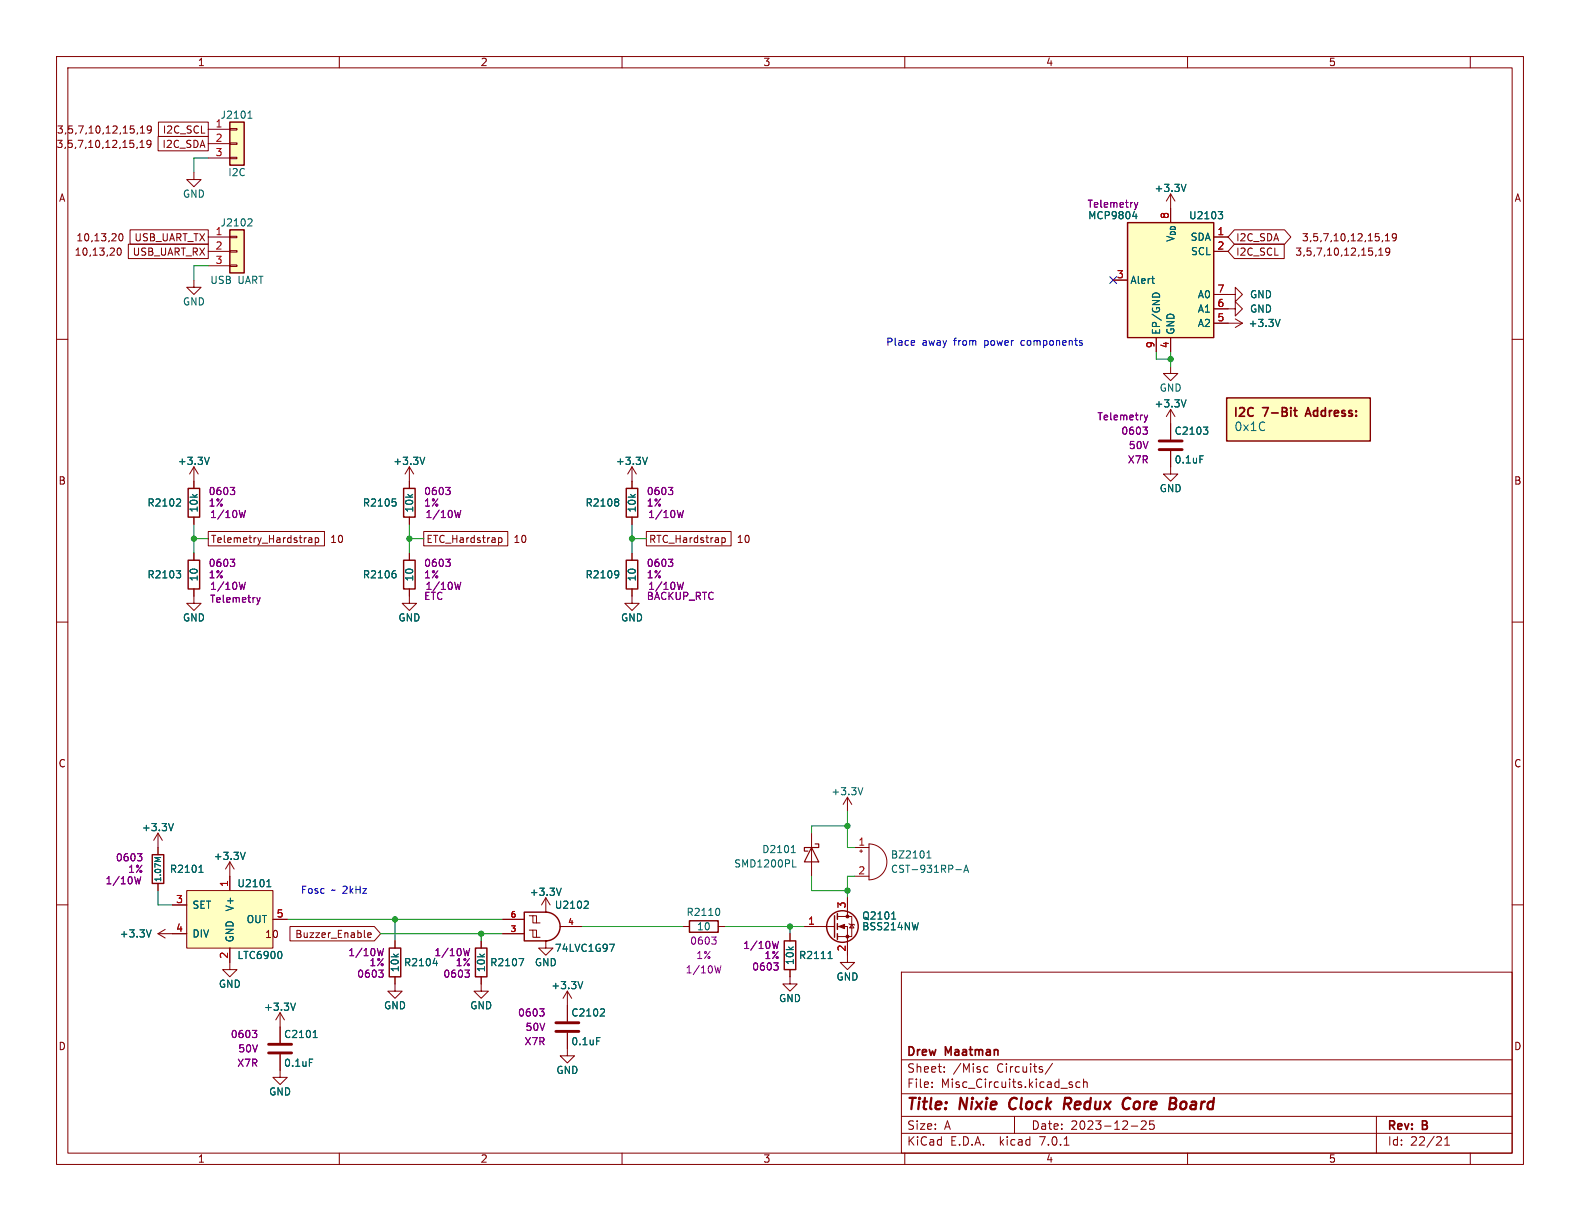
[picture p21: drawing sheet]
<svg xmlns="http://www.w3.org/2000/svg" width="279mm" height="216mm" viewBox="0 0 279 216" stroke-linecap="round" stroke-linejoin="round" font-family="sans-serif">
<defs><g id="words">
<g font-size="2.8" fill="#840000">
<text x="160.4" y="196.7">Title:</text>
<text x="169.8" y="196.7">Nixie</text>
<text x="179.2" y="196.7">Clock</text>
<text x="189.4" y="196.7">Redux</text>
<text x="200.5" y="196.7">Core</text>
<text x="209.3" y="196.7">Board</text>
</g>
<g font-size="2.1" fill="#006464">
<text x="218.2" y="74">I2C</text>
<text x="218.2" y="76.4">0x1C</text>
<text x="223.5" y="74">7-Bit</text>
</g>
<g font-size="2.1" fill="#840000">
<text x="231.6" y="74">Address:</text>
<text x="160.4" y="189.8">Sheet:</text>
<text x="160.4" y="187">Drew</text>
<text x="167.3" y="187">Maatman</text>
<text x="168.6" y="189.8">/Misc</text>
<text x="176.3" y="189.8">Circuits/</text>
<text x="160.4" y="192.5">File:</text>
<text x="166.4" y="192.5">Misc_Circuits.kicad_sch</text>
<text x="160.4" y="202.7">KiCad</text>
<text x="160.4" y="199.9">Size:</text>
<text x="167" y="199.9">A</text>
<text x="168.1" y="202.7">E.D.A.</text>
<text x="176.8" y="202.7">kicad</text>
<text x="182.4" y="199.9">Date:</text>
<text x="183.9" y="202.7">7.0.1</text>
<text x="189.3" y="199.9">2023-12-25</text>
<text x="245.4" y="200.1">Rev:</text>
<text x="245.4" y="202.7">Id:</text>
<text x="249.4" y="202.7">22/21</text>
<text x="251.6" y="200.1">B</text>
</g>
<g font-size="1.8" fill="#840000">
<text x="35" y="11.8">1</text>
<text x="85" y="11.8">2</text>
<text x="135" y="11.8">3</text>
<text x="185" y="11.8">4</text>
<text x="235" y="11.8">5</text>
<text x="9.9" y="23.8">3,5,7,10,12,15,19</text>
<text x="28.7" y="23.8">I2C_SCL</text>
<text x="9.9" y="26.3">3,5,7,10,12,15,19</text>
<text x="28.6" y="26.3">I2C_SDA</text>
<text x="10.4" y="35.8">A</text>
<text x="267.8" y="35.8">A</text>
<text x="13.1" y="45.4">10,13,20</text>
<text x="13.4" y="42.8">10,13,20</text>
<text x="23.3" y="45.4">USB_UART_RX</text>
<text x="23.6" y="42.8">USB_UART_TX</text>
<text x="218.6" y="45.4">I2C_SCL</text>
<text x="218.6" y="42.8">I2C_SDA</text>
<text x="229.1" y="45.4">3,5,7,10,12,15,19</text>
<text x="230.2" y="42.8">3,5,7,10,12,15,19</text>
<text x="10.3" y="85.8">B</text>
<text x="267.7" y="85.8">B</text>
<text x="37.3" y="96.2">Telemetry_Hardstrap</text>
<text x="58.4" y="96.2">10</text>
<text x="75.4" y="96.2">ETC_Hardstrap</text>
<text x="90.8" y="96.2">10</text>
<text x="114.8" y="96.2">RTC_Hardstrap</text>
<text x="130.3" y="96.2">10</text>
<text x="10.3" y="135.8">C</text>
<text x="267.7" y="135.8">C</text>
<text x="46.8" y="166">10</text>
<text x="52.1" y="166">Buzzer_Enable</text>
<text x="10.3" y="185.8">D</text>
<text x="267.7" y="185.8">D</text>
<text x="35" y="205.7">1</text>
<text x="85" y="205.7">2</text>
<text x="135" y="205.7">3</text>
<text x="185" y="205.7">4</text>
<text x="235" y="205.7">5</text>
</g>
<g font-size="1.8" fill="#006464">
<text x="38.1" y="22.6">1</text>
<text x="38.9" y="21.1">J2101</text>
<text x="32.3" y="35.1">GND</text>
<text x="40.3" y="31.3">I2C</text>
<text x="204.1" y="34.1">+3.3V</text>
<text x="38.1" y="41.7">1</text>
<text x="38.9" y="40.2">J2102</text>
<text x="210.2" y="38.9">U2103</text>
<text x="207.8" y="42.9" transform="rotate(-90 207.8 42.9)">V_{DD}</text>
<text x="210.4" y="42.7">SDA</text>
<text x="210.5" y="45.3">SCL</text>
<text x="37.1" y="50.4">USB</text>
<text x="42" y="50.4">UART</text>
<text x="199.9" y="50.4">Alert</text>
<text x="211.7" y="52.9">A0</text>
<text x="221" y="52.9">GND</text>
<text x="32.3" y="54.2">GND</text>
<text x="205.3" y="59.2" transform="rotate(-90 205.3 59.2)">EP/GND</text>
<text x="207.8" y="59.2" transform="rotate(-90 207.8 59.2)">GND</text>
<text x="211.7" y="58">A2</text>
<text x="211.7" y="55.4">A1</text>
<text x="220.7" y="58">+3.3V</text>
<text x="221" y="55.4">GND</text>
<text x="205" y="69.4">GND</text>
<text x="204.1" y="72.2">+3.3V</text>
<text x="207.7" y="77">C2103</text>
<text x="31.4" y="82.4">+3.3V</text>
<text x="69.5" y="82.4">+3.3V</text>
<text x="108.9" y="82.4">+3.3V</text>
<text x="207.7" y="82.1">0.1uF</text>
<text x="26" y="89.7">R2102</text>
<text x="64.1" y="89.7">R2105</text>
<text x="103.5" y="89.7">R2108</text>
<text x="205" y="87.2">GND</text>
<text x="35.1" y="90.7" transform="rotate(-90 35.1 90.7)">10k</text>
<text x="73.2" y="90.7" transform="rotate(-90 73.2 90.7)">10k</text>
<text x="112.6" y="90.7" transform="rotate(-90 112.6 90.7)">10k</text>
<text x="26" y="102.4">R2103</text>
<text x="35.1" y="102.9" transform="rotate(-90 35.1 102.9)">10</text>
<text x="64.1" y="102.4">R2106</text>
<text x="73.2" y="102.9" transform="rotate(-90 73.2 102.9)">10</text>
<text x="103.5" y="102.4">R2109</text>
<text x="112.6" y="102.9" transform="rotate(-90 112.6 102.9)">10</text>
<text x="32.3" y="110">GND</text>
<text x="70.4" y="110">GND</text>
<text x="109.8" y="110">GND</text>
<text x="147" y="140.8">+3.3V</text>
<text x="25" y="147.1">+3.3V</text>
<text x="30" y="154.5">R2101</text>
<text x="37.7" y="152.2">+3.3V</text>
<text x="129.8" y="153.5">SMD1200PL</text>
<text x="134.7" y="151">D2101</text>
<text x="157.5" y="152">BZ2101</text>
<text x="157.5" y="154.5">CST-931RP-A</text>
<text x="34" y="160.8">SET</text>
<text x="41.5" y="161.3" transform="rotate(-90 41.5 161.3)">V+</text>
<text x="41.9" y="157">U2101</text>
<text x="93.6" y="158.6">+3.3V</text>
<text x="98.1" y="160.8">U2102</text>
<text x="21.1" y="165.9">+3.3V</text>
<text x="34" y="165.9">DIV</text>
<text x="41.5" y="166.6" transform="rotate(-90 41.5 166.6)">GND</text>
<text x="43.5" y="163.4">OUT</text>
<text x="121.3" y="162.1">R2110</text>
<text x="123.2" y="164.7">10</text>
<text x="152.4" y="162.8">Q2101</text>
<text x="152.4" y="164.7">BSS214NW</text>
<text x="41.9" y="169.7">LTC6900</text>
<text x="70.7" y="172" transform="rotate(-90 70.7 172)">10k</text>
<text x="71.4" y="171">R2104</text>
<text x="85.9" y="172" transform="rotate(-90 85.9 172)">10k</text>
<text x="86.6" y="171">R2107</text>
<text x="94.5" y="171">GND</text>
<text x="98.1" y="168.5">74LVC1G97</text>
<text x="140.5" y="170.7" transform="rotate(-90 140.5 170.7)">10k</text>
<text x="141.2" y="169.7">R2111</text>
<text x="147.9" y="173.5">GND</text>
<text x="38.6" y="174.8">GND</text>
<text x="46.6" y="178.9">+3.3V</text>
<text x="67.9" y="178.6">GND</text>
<text x="83.1" y="178.6">GND</text>
<text x="97.4" y="175.1">+3.3V</text>
<text x="101" y="179.9">C2102</text>
<text x="137.7" y="177.4">GND</text>
<text x="50.2" y="183.7">C2101</text>
<text x="101" y="185">0.1uF</text>
<text x="50.2" y="188.8">0.1uF</text>
<text x="98.3" y="190.1">GND</text>
<text x="47.5" y="193.9">GND</text>
</g>
<g font-size="1.8" fill="#a90000">
<text x="38.1" y="25.1">2</text>
<text x="38.1" y="27.7">3</text>
<text x="206.8" y="38.8" transform="rotate(-90 206.8 38.8)">8</text>
<text x="215.2" y="41.7">1</text>
<text x="38.1" y="44.2">2</text>
<text x="38.1" y="46.7">3</text>
<text x="215.2" y="44.2">2</text>
<text x="197.5" y="49.3">3</text>
<text x="215.2" y="51.8">7</text>
<text x="215.2" y="56.9">5</text>
<text x="215.2" y="54.4">6</text>
<text x="204.2" y="61.6" transform="rotate(-90 204.2 61.6)">9</text>
<text x="206.8" y="61.6" transform="rotate(-90 206.8 61.6)">4</text>
<text x="151.7" y="149.6">1</text>
<text x="151.7" y="154.7">2</text>
<text x="31.1" y="159.8">3</text>
<text x="40.4" y="156.9" transform="rotate(-90 40.4 156.9)">1</text>
<text x="149.6" y="160.7" transform="rotate(-90 149.6 160.7)">3</text>
<text x="31.1" y="164.8">4</text>
<text x="48.9" y="162.3">5</text>
<text x="142.8" y="163.6">1</text>
<text x="40.4" y="169.6" transform="rotate(-90 40.4 169.6)">2</text>
<text x="149.6" y="168.3" transform="rotate(-90 149.6 168.3)">2</text>
</g>
<g font-size="1.8" fill="#840084">
<text x="192.3" y="36.9">Telemetry</text>
<text x="192.4" y="38.9">MCP9804</text>
<text x="194" y="74.5">Telemetry</text>
<text x="198.2" y="77">0603</text>
<text x="199.4" y="82.1">X7R</text>
<text x="199.6" y="79.6">50V</text>
<text x="36.8" y="87.7">0603</text>
<text x="36.8" y="89.7">1%</text>
<text x="74.9" y="87.7">0603</text>
<text x="74.9" y="89.7">1%</text>
<text x="114.3" y="87.7">0603</text>
<text x="114.3" y="89.7">1%</text>
<text x="37.1" y="91.8">1/10W</text>
<text x="75.2" y="91.8">1/10W</text>
<text x="114.6" y="91.8">1/10W</text>
<text x="36.8" y="100.4">0603</text>
<text x="74.9" y="100.4">0603</text>
<text x="114.3" y="100.4">0603</text>
<text x="36.8" y="102.4">1%</text>
<text x="37.1" y="106.7">Telemetry</text>
<text x="37.1" y="104.5">1/10W</text>
<text x="74.9" y="102.4">1%</text>
<text x="74.9" y="106.2">ETC</text>
<text x="75.2" y="104.5">1/10W</text>
<text x="114.3" y="102.4">1%</text>
<text x="114.3" y="106.2">BACKUP_RTC</text>
<text x="114.6" y="104.5">1/10W</text>
<text x="20.4" y="152.5">0603</text>
<text x="22.6" y="154.5">1%</text>
<text x="18.6" y="156.5">1/10W</text>
<text x="122" y="167.2">0603</text>
<text x="131.4" y="168">1/10W</text>
<text x="61.5" y="169.2">1/10W</text>
<text x="63.1" y="173">0603</text>
<text x="65.3" y="171">1%</text>
<text x="76.8" y="169.2">1/10W</text>
<text x="78.3" y="173">0603</text>
<text x="80.5" y="171">1%</text>
<text x="121.2" y="172.3">1/10W</text>
<text x="123.1" y="169.7">1%</text>
<text x="132.9" y="171.8">0603</text>
<text x="135.1" y="169.7">1%</text>
<text x="91.5" y="179.9">0603</text>
<text x="40.7" y="183.7">0603</text>
<text x="92.7" y="185">X7R</text>
<text x="92.9" y="182.4">50V</text>
<text x="41.9" y="188.8">X7R</text>
<text x="42.1" y="186.2">50V</text>
</g>
<g font-size="1.8" fill="#0000c2">
<text x="156.7" y="61.2">Place</text>
<text x="163.1" y="61.2">away</text>
<text x="168.8" y="61.2">from</text>
<text x="174.2" y="61.2">power</text>
<text x="180.8" y="61.2">components</text>
<text x="53.2" y="158.1">Fosc</text>
<text x="58.7" y="158.1">~ 2kHz</text>
</g>
<text font-size="1.4" fill="#006464" x="28.6" y="156" transform="rotate(-90 28.6 156)">1.07M</text>
<g font-size="1.4" fill="#a90000">
<text x="90.2" y="164.8">3</text>
<text x="90.2" y="162.3">6</text>
<text x="100.4" y="163.6">4</text>
</g>
</g></defs>
<g fill="none" stroke="#840000" stroke-width=".18">
<path d="M10 10h259.4v195.9h-259.4zM12 12h255.4v191.9h-255.4zM60 10v2M110 10v2M160 10v2M210 10v2M260 10v2M24.3 26l-.1 .3M24.3 23.5l-.1 .2M24.8 25.2l.3-.4v1.3M24.8 26.1h.7M24.8 23.5h.7"/>
<path d="M24.8 22.6l.4-.3v1.2M26.7 25.4l-.2 .2-.4-.1-.1-.1 .1-.5 .4-.1 .1 .1a.84 .84 0 0 1-.3 1.2h-.2M26.8 22.8l-.3 .3-.3-.1-.2-.2 .2-.5h.3l.2 .1a.84 .84 0 0 1-.3 1.1h-.2M28 24.1h8.8v2.6h-8.8zM28 21.6h8.8v2.5h-8.8zM34.3 30.5v1.3h1.3l-1.3 1.2-1.3-1.2h1.3M36.8 22.9h3.8M36.8 25.4h3.8M36.8 27.9h3.8M40.6 27.8h1.3v.3h-1.3zM40.6 25.3h1.3v.2h-1.3zM40.6 22.7h1.3v.3h-1.3z"/>
<path d="M207 34.3v2.5M207 34.3l.8 1.3M207 34.3l-.8 1.3M10 60h2M20.8 44l.2-.1a.68 .68 0 0 1 .5 .6 .68 .68 0 0 1-.5 .6l-.2-.1-.1-.4zM21.1 41.4l.2-.1a.68 .68 0 0 1 .5 .7 .68 .68 0 0 1-.5 .6l-.2-.1-.1-.4zM22.7 43.2h14.1v2.5h-14.1zM23 40.6h13.8v2.6h-13.8zM34.3 49.5v1.3h1.3l-1.3 1.3-1.3-1.3h1.3M36.8 41.9h3.8M36.8 44.5h3.8M36.8 47h3.8"/>
<path d="M40.6 46.9h1.3v.2h-1.3zM40.6 44.3h1.3v.3h-1.3zM40.6 41.8h1.3v.2h-1.3zM196.8 49.5h2.6M204.5 59.7v2.5M207 59.7v2.5M214.6 52.1h3.8v1.2l1.3-1.2-1.3-1.3v1.3M214.6 54.6h3.8v1.3l1.3-1.3-1.3-1.3v1.3M214.6 41.9h2.6M214.6 44.5h2.6M214.6 57.2h5.1M218.3 43.2h8.8v2.5h-8.8l-1.1-1.2z"/>
<path d="M218.3 40.6h8.9l1.1 1.3-1.1 1.3h-8.9l-1.1-1.3zM218.4 56.4l1.3 .8M219.7 57.2l-1.3 .7M243.8 45.1h.7M243.8 44.2l.4-.3v1.2M245 42.6h.7M245 41.7l.4-.4v1.3M245.8 44.4l-.3 .2h-.3l-.2-.2 .2-.5h.3l.2 .1a.84 .84 0 0 1-.3 1.1h-.2M246.9 41.9l-.2 .2-.4-.1-.1-.1 .1-.5 .4-.1 .2 .1a.84 .84 0 0 1-.3 1.2h-.3M267.4 60h2M207 79.8v4h1.3l-1.3 1.3-1.3-1.3h1.3M207 64.8v1.2h-1.3l1.3 1.3 1.3-1.3h-1.3"/>
<path d="M207 72.4v5.3M207 72.4l-.8 1.3M207 72.4l.8 1.3M34.3 82.6l-.8 1.2M34.3 82.6v3.8M34.3 91.4v1.3M34.3 97.8v1.3M34.3 82.6l.8 1.2M36.8 94h20.6v2.5h-20.6zM54.6 95.1h.5v.8M55.1 95.4h-.4l-.2 .2 .2 .3h.4M55.8 95.1h.3l.3 .2-.2 .6h-.4"/>
<path d="M55.8 95.1v1.3M72.4 82.6v3.8M72.4 91.4v1.3M72.4 97.8v1.3M72.4 82.6l-.8 1.2M72.4 82.6l.8 1.2M74.9 94h14.9v2.5h-14.9zM88.2 95.1h.3l.3 .2-.1 .6h-.5M111.8 82.6l-.8 1.2M111.8 82.6v3.8M111.8 91.4v1.3M111.8 97.8v1.3"/>
<path d="M111.8 82.6l.7 1.2M114.3 94h15v2.5h-15zM127.7 95.1h.3l.3 .2-.2 .6h-.4M10 110h2M34.3 104.1v2.6h1.3l-1.3 1.3-1.3-1.3h1.3M72.4 104.1v2.6h1.3l-1.3 1.3-1.3-1.3h1.3M111.8 104.1v2.6h1.2l-1.2 1.3-1.3-1.3h1.3M267.4 110h2M10 160h2M27.9 147.3l-.7 1.3M27.9 147.3v3.8M27.9 156.2v1.3"/>
<path d="M27.9 147.3l.8 1.3M33 157.5h15.3v10.1h-15.3zM40.6 152.4v5.1M40.6 152.4l-.7 1.3M40.6 152.4l.8 1.3M96.5 158.8l-.7 1.2M96.5 158.8v2.5M96.5 158.8l.8 1.2M143.5 147.3v7.6M149.9 141l-.8 1.2M149.9 141v2.5M149.9 158.8v3.3"/>
<path d="M149.9 141l.7 1.2M151.1 149.9h2.6M151.1 154.9h2.6M152 150.5h.5M152.3 150.2v.5M153.7 149.2a3.2 3.2 0 0 1 3.1 3.2 3.2 3.2 0 0 1-3.1 3.2zM267.4 160h2M27.9 165.1h5.1M27.9 165.1l1.3 .8M29.2 164.3l-1.3 .8M30.5 160h2.5M40.6 167.6v3.9h1.3l-1.3 1.2-1.2-1.2h1.2"/>
<path d="M48.3 162.6h2.5M49.5 179.1l-.7 1.2M49.5 179.1v5.3M49.5 179.1l.8 1.2M51.3 163.8h14.9l1.1 1.3-1.1 1.3h-14.9zM65 165.4l.6-.2v-.2l-.4-.1-.2 .2 .1 .6h.5M69.8 172.7v2.6h1.3l-1.3 1.2-1.2-1.2h1.2M69.8 166.4v1.2M85.1 172.7v2.6h1.3l-1.3 1.2-1.3-1.2h1.3M85.1 166.4v1.2M88.9 165.1h3.8M88.9 162.6h3.8"/>
<path d="M93.6 164.5h.6v1.2h1.3M93.6 161.9h.6v1.3h1.3M94.2 164.5h.7v1.2M94.2 161.9h.7v1.3M96.5 166.4h.1M96.5 161.3h.1M96.5 166.4v1.2h1.3l-1.3 1.3-1.3-1.3h1.3M99.1 163.8h3.8M100.3 175.3v5.3M100.3 175.3l-.7 1.2M100.3 175.3l.8 1.2M120.6 163.8h1.3"/>
<path d="M127 163.8h1.3M139.7 171.5v2.5h1.3l-1.3 1.3-1.3-1.3h1.3M139.7 165.1v1.3M142.2 163.8h5.4M148.1 163.8h1.8v6.4h1.2l-1.2 1.3-1.3-1.3h1.3M148.1 162.1h2.5v3.5h-2.5M150.1 163.3l.1 .1h.8l.1 .2M150.6 163.4l.4 .7h-.8zM159.4 171.9h108v32h-108zM49.5 186.4v4.1h1.3l-1.3 1.3-1.2-1.3h1.2M100.3 182.6v4.1h1.3l-1.3 1.3-1.2-1.3h1.2M159.4 197.4h108"/>
<path d="M159.4 193.4h108M159.4 187.4h108M164.8 192.2v.1M164.8 191.4v.1M167 189.5v.1M167 188.7v.1M174.1 189.5h.6M174.1 188.7h.6M179.4 197.4v3M186.1 188l-1.3 2M189.3 191.8l.3 .1 .1 .2-.2 .2h-.3M189.3 191.3l.3 .1"/>
<path d="M191 191.4l-.5-.1-.2 .3v.4l.1 .2h.6M191.6 191.4l.2-.1 .4 .1 .1 .9M191.6 190.8v1.5M200 199.1h1.2M201.8 198.3l.6-.1 .2 .1 .1 .3-.9 1.1h.9M204 198.2h-.7v.7l.2-.1h.5l.1 .3-.1 .5-.2 .1-.5-.1M243.4 197.4v6.5M60 203.9v2M110 203.9v2M159.4 200.4h108M160 203.9v2M188.2 202.5h.8"/>
<path d="M210 203.9v2M255.5 202.5h.8M255.5 201.4l.4-.4v1.5M260 203.9v2"/>
</g>
<path d="M178.6 194.6l-.1 .7v.3M188.2 195.2h.8M189.1 194.1h-.7l-.3 2M199 194.2l.3-.1 .5 .1M199.7 195.9l-.6 .2M207.8 195.2a.53 .53 0 0 1 0 .7M207.9 194.2a.44 .44 0 0 1 0 .7" fill="none" stroke="#840000" stroke-width=".4"/>
<g fill="none" stroke="#006464" stroke-width=".18">
<path d="M44 19.9l.2-.3v1.3M43.8 20.9h.8M44 38.7h.4l.2 .4-.8 .9h.8M200.3 38.3h.8M200.9 37.8v.9M209.7 32.6l-.4 1.3M215.4 37.4h.8l-.4 .5M216 37.9l.2 .2v.3l-.2 .3M203.6 49.3h.5M204 51.9l.3-.1 .6 .1M204 50.1h.1M226.4 56.5l-.5 1.2"/>
<path d="M209.7 70.7l-.4 1.3M212.8 75.5h.8l-.4 .5M213.3 76l.3 .2v.3l-.3 .3M31.7 88.2l.2 .3v.3l-.7 .7h.7M37 80.9l-.4 1.2M69.4 88.2h.6M69.8 88.7l.2 .2v.3l-.2 .3M75.1 80.9l-.4 1.2M109.2 88.2l.2 .3-.2 .3 .2 .2v.2l-.2 .3M114.5 80.9l-.4 1.2M212.2 80.6h.6M31.2 100.9h.7l-.4 .5"/>
<path d="M31.7 101.4l.2 .2v.3l-.2 .3M69.7 100.9h.2M69.8 101.4l.2 .2v.3l-.2 .3M109.2 100.9l.2 .1a1.07 1.07 0 0 1-.2 1.1M109.4 101.5l-.2 .2M152.6 139.3l-.4 1.2M28.4 151.6h-1l.7 .4M30.7 145.6l-.5 1.3M35.2 154.3h.7M35.4 153.2l.1-.2v1.3M43.4 150.7l-.5 1.3M47.2 156.8h.7"/>
<path d="M47.3 155.8l.2-.3v1.3M99.2 157.1l-.4 1.2M103.5 159.3l.4 .1 .1 .3-.7 .9h.7M139.9 150.8h.8M140.2 149.7l.1-.2v1.3M140.2 153.3h.6M163.9 151.7h.7M163.9 150.8l.4-.4v1.3M169 153.8h1M170.4 154.3l.5-1.3 .4 1.3M170.6 153.9h.6M26.7 164.4l-.4 1.3"/>
<path d="M49.7 168.3l.1 .4-.1 .7M52.3 177.4l-.5 1.2M76.6 170.3h.8M77.2 169.9v.9M91.8 169.5h.8l-.5 1.3M103.1 173.6l-.5 1.2M106.7 178.4l.2 .2-.1 .3-.7 .8h.8M107.8 167h.8l-.5 1.2M127.1 160.7l.2 .4-.2 .7M146.4 169.5h.8M146.7 168.4l.1-.2v1.3M157.7 162.5h.7"/>
<path d="M157.9 161.4l.1-.2v1.3M54.7 187.3h.6M55.4 183.5h.7M55.6 182.4l.1-.2v1.3M105.5 183.5h.6"/>
</g>
<g fill="none" stroke="#840000" stroke-width=".25">
<path d="M40.6 21.6h2.6v7.6h-2.6zM199.4 39.4h15.2v20.3h-15.2zM40.6 40.6h2.6v7.7h-2.6zM216.9 70.4h25.4v7.6h-25.4zM33.3 86.4h2v5h-2zM33.3 99.1h2v5h-2zM71.4 86.4h2v5h-2zM71.4 99.1h2v5h-2zM110.7 86.4h2.1v5h-2.1zM110.7 99.1h2.1v5h-2.1zM26.9 151.1h2.1v5.1h-2.1zM68.8 167.6h2.1v5.1h-2.1z"/>
<path d="M84.1 167.6h2v5.1h-2zM92.7 161.3h3.8a2.54 2.54 0 0 1 2.5 2.5 2.54 2.54 0 0 1-2.5 2.6h-3.8zM121.9 162.8h5.1v2h-5.1zM138.7 166.4h2v5.1h-2zM147.6 161.9v3.8M148.1 161.5v1.1M148.1 163.3v1M148.1 165.1v1"/>
<circle cx="149" cy="163.8" r="2.79"/>
</g>
<g fill="none" stroke="#840084" stroke-width=".18">
<path d="M200.6 35.8l.3 .9M200.9 36.7l-.2 .3M201.2 35.8l-.3 .9M202.1 75.5h.8l-.4 .5M202.3 73.4l.3 .8M202.6 76l.3 .2v.3l-.3 .3M202.6 74.2l-.3 .5M202.9 73.4l-.3 .8M40.7 86.2h.8l-.4 .5M40.7 98.9h.8l-.4 .5M41.3 86.7l.2 .2v.3l-.2 .3M41.3 99.4l.2 .2v.3l-.2 .3"/>
<path d="M43.4 90.2l-.3 1.3-.3-.9-.2 .9M78.8 86.2h.8l-.4 .5M78.8 98.9h.8l-.4 .5M79.4 86.7l.2 .2v.3l-.2 .3M79.4 99.4l.2 .2v.3l-.2 .3M81.5 90.2l-.3 1.3-.3-.9-.2 .9M118.2 86.2h.8l-.5 .5M118.2 98.9h.8l-.5 .5M118.7 86.7l.3 .2v.3l-.3 .3M118.7 99.4l.3 .2v.3l-.3 .3M120.9 90.2l-.3 1.3-.3-.9-.2 .9M43.4 102.9l-.3 1.3-.3-.9-.2 .9"/>
<path d="M45.4 105.7l.3 .8M45.7 106.5l-.3 .4M46 105.7l-.3 .8M81.5 102.9l-.3 1.3-.3-.9-.2 .9M120.9 102.9l-.3 1.3-.3-.9-.2 .9M24.3 151h.8l-.4 .4M24.8 151.4l.3 .3v.3l-.3 .2M24.9 155l-.3 1.3-.3-.9-.2 .9M67.5 172l.3 .3v.3l-.3 .2M67.8 171.5l-.5 .5M67.8 167.7l-.3 1.3-.2-.9-.3 .9M82.8 172l.2 .3v.3l-.2 .2"/>
<path d="M83 171.5l-.4 .5M83.1 167.7l-.3 1.3-.3-.9-.2 .9M95.4 178.4h.8l-.4 .5M96 178.9l.2 .2v.3l-.2 .3M125.9 165.7h.7l-.4 .5M126.4 166.2l.2 .2v.3l-.2 .3M127.5 170.8l-.3 1.2-.3-.9-.2 .9M137.4 170.7l.2 .3v.3l-.2 .2M137.6 170.3l-.4 .4M137.7 166.4l-.3 1.3-.3-.9-.2 .9M44.6 182.2h.8l-.4 .5M45.2 182.7l.2 .2v.3l-.2 .3"/>
</g>
<path d="M205 79.5h4M205 78h4M47.5 186.2h4.1M47.5 184.7h4.1M98.3 182.4h4.1M98.3 180.8h4.1" fill="none" stroke="#840000" stroke-width=".51"/>
<g fill="#ffffc2" stroke="#ffffc2" stroke-width=".18">
<path d="M40.6 40.6h2.6v7.7h-2.6z"/>
<path d="M40.6 21.6h2.6v7.6h-2.6z"/>
<path d="M199.4 39.4h15.2v20.3h-15.2z"/>
<path d="M216.9 70.4h25.4v7.6h-25.4z"/>
<path d="M33 157.5h15.3v10.1h-15.3z"/>
</g>
<path d="M143.5 149.9l1.3 2.5h-2.6zM144.1 149.2h.7v.7h-2.6v.6h.7" fill="none" stroke="#840000" stroke-width=".2"/>
<g fill="#840000" stroke="#840000" stroke-width=".18">
<path d="M148.3 163.8l1.1-.4v.8z"/>
<circle cx="149.9" cy="165.6" r=".25"/>
<circle cx="149.9" cy="162.1" r=".25"/>
</g>
<path d="M228.8 72.6h.6M229 72.1v1.3l.4 .2M231.3 72.1l-.5 1.5" fill="none" stroke="#840000" stroke-width=".3"/>
<path d="M161.7 60.3v.2l-.6 .1M190.9 60.6l.5 .1v.2l-.2 .2-.3-.1M190.9 60.3h.5" fill="none" stroke="#0000c2" stroke-width=".18"/>
<g fill="none" stroke="#009600" stroke-width=".18">
<path d="M36.8 27.9h-2.5v2.6M36.8 47h-2.5v2.5M204.5 62.2v1.3h2.5M207 62.2v2.6M34.3 92.7v5.1M34.3 95.3h2.5M72.4 92.7v5.1M72.4 95.3h2.5M111.8 95.3h2.5M111.8 92.7v5.1M27.9 157.5v2.5h2.6M143.5 154.9v2.6h6.4"/>
<path d="M149.9 143.5v6.4h1.2M149.9 146.1h-6.4v1.2M151.1 154.9h-1.2v3.9M50.8 162.6h38.1M67.3 165.1h21.6M69.8 162.6v3.8M85.1 165.1v1.3M102.9 163.8h17.7M128.3 163.8h13.9M139.7 163.8v1.3"/>
</g>
<path d="M196.2 48.9l1.3 1.2M197.5 48.9l-1.3 1.2" fill="none" stroke="#000084" stroke-width=".18"/>
<g fill="#009600" stroke="#009600" stroke-width=".18">
<circle cx="72.4" cy="95.3" r=".46"/>
<circle cx="34.3" cy="95.3" r=".46"/>
<circle cx="111.8" cy="95.3" r=".46"/>
<circle cx="139.7" cy="163.8" r=".46"/>
<circle cx="149.9" cy="157.5" r=".46"/>
<circle cx="149.9" cy="146.1" r=".46"/>
<circle cx="207" cy="63.5" r=".46"/>
<circle cx="85.1" cy="165.1" r=".46"/>
<circle cx="69.8" cy="162.6" r=".46"/>
</g>
<use href="#words"/>
</svg>
